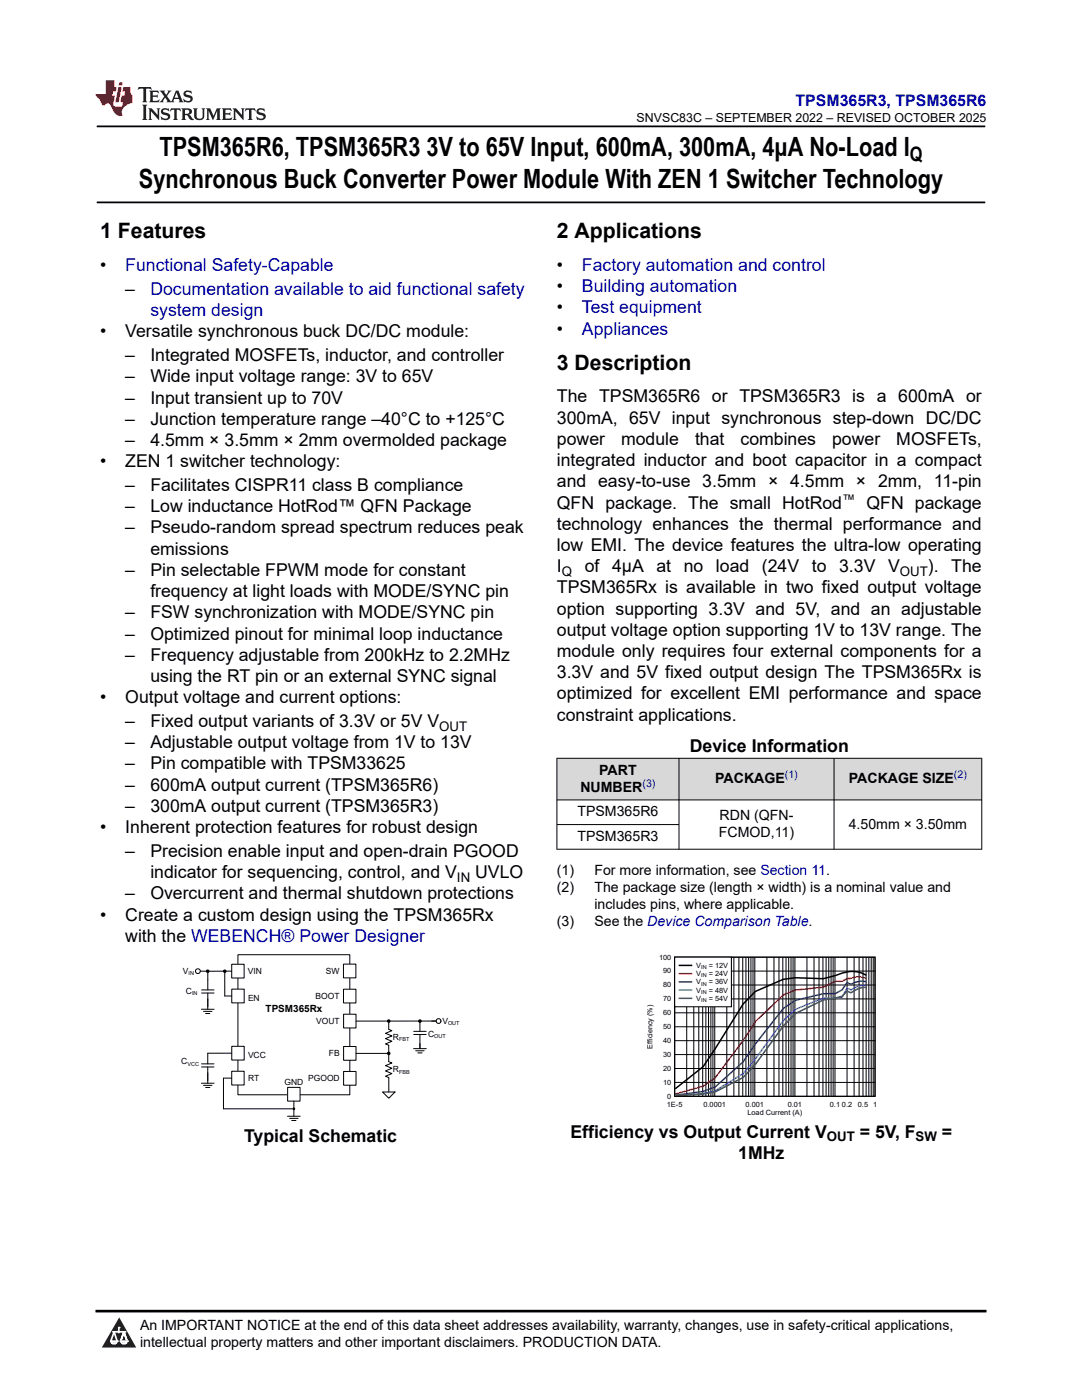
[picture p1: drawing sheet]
<svg xmlns="http://www.w3.org/2000/svg" width="216mm" height="279mm" viewBox="0 0 216 279" stroke-linecap="round" stroke-linejoin="round" font-family="sans-serif">
<defs><g id="words">
<g font-size="5.3">
<text x="31.8" y="31.2">TPSM365R6, TPSM365R3</text>
<text x="85.1" y="31.2">3V to 65V Input, 600mA, 300mA, 4μA No-Load I</text>
<text x="27.7" y="37.5">Synchronous Buck Converter Power Module With ZEN 1 Switcher Technology</text>
</g>
<g font-size="4.2">
<text x="20" y="47.5">1 Features</text>
<text x="111.1" y="47.5">2 Applications</text>
<text x="111.1" y="73.8">3 Description</text>
</g>
<text font-size="4" x="181.6" y="32.2">Q</text>
<g font-size="3.5">
<text x="20" y="54.1">•</text>
<text x="25" y="58.8">–</text>
<text x="111.1" y="54.1">•</text>
<text x="111.1" y="58.3">•</text>
<text x="111.1" y="62.5">•</text>
<text x="20" y="67.3">•</text>
<text x="25" y="67.3">Versatile synchronous buck DC/DC module:</text>
<text x="111.1" y="66.8">•</text>
<text x="25" y="72.1">–</text>
<text x="25" y="76.3">–</text>
<text x="30" y="72.1">Integrated MOSFETs, inductor, and controller</text>
<text x="30" y="76.3">Wide input voltage range: 3V to 65V</text>
<text x="25" y="80.5">–</text>
<text x="30" y="80.5">Input transient up to 70V</text>
<text x="111.1" y="80.3">The TPSM365R6 or TPSM365R3 is a 600mA or</text>
<text x="25" y="84.8">–</text>
<text x="25" y="89">–</text>
<text x="30" y="84.8">Junction temperature range –40°C to +125°C</text>
<text x="30" y="89">4.5mm × 3.5mm × 2mm overmolded package</text>
<text x="111.1" y="88.8">power</text>
<text x="111.1" y="84.6">300mA, 65V input synchronous step-down DC/DC</text>
<text x="123.9" y="88.8">module</text>
<text x="138.7" y="88.8">that</text>
<text x="147.8" y="88.8">combines</text>
<text x="166" y="88.8">power</text>
<text x="178.8" y="88.8">MOSFETs,</text>
<text x="20" y="93.2">•</text>
<text x="25" y="93.2">ZEN 1 switcher technology:</text>
<text x="111.1" y="93">integrated inductor and boot capacitor in a compact</text>
<text x="25" y="98">–</text>
<text x="30" y="98">Facilitates CISPR11 class B compliance</text>
<text x="111.1" y="101.5">QFN package. The small HotRod</text>
<text x="111.1" y="97.3">and easy-to-use 3.5mm × 4.5mm × 2mm, 11-pin</text>
<text x="172.9" y="101.5">QFN package</text>
<text x="25" y="102.2">–</text>
<text x="25" y="106.5">–</text>
<text x="30" y="102.2">Low inductance HotRod™ QFN Package</text>
<text x="30" y="106.5">Pseudo-random spread spectrum reduces peak</text>
<text x="111.1" y="105.7">technology enhances the thermal performance and</text>
<text x="30" y="110.7">emissions</text>
<text x="111.1" y="110">low EMI. The device features the ultra-low operating</text>
<text x="25" y="114.9">–</text>
<text x="30" y="114.9">Pin selectable FPWM mode for constant</text>
<text x="30" y="119.2">frequency at light loads with MODE/SYNC pin</text>
<text x="111.1" y="114.2">I</text>
<text x="111.1" y="118.4">TPSM365Rx is available in two fixed output voltage</text>
<text x="116.7" y="114.2">of 4μA</text>
<text x="131" y="114.2">at</text>
<text x="136.4" y="114.2">no</text>
<text x="142.9" y="114.2">load</text>
<text x="152" y="114.2">(24V</text>
<text x="162" y="114.2">to</text>
<text x="167.4" y="114.2">3.3V</text>
<text x="177.2" y="114.2">V</text>
<text x="185.2" y="114.2">).</text>
<text x="189.8" y="114.2">The</text>
<text x="25" y="123.4">–</text>
<text x="30" y="123.4">FSW synchronization with MODE/SYNC pin</text>
<text x="111.1" y="122.7">option supporting 3.3V and 5V, and an adjustable</text>
<text x="25" y="127.6">–</text>
<text x="25" y="131.9">–</text>
<text x="30" y="127.6">Optimized pinout for minimal loop inductance</text>
<text x="30" y="131.9">Frequency adjustable from 200kHz to 2.2MHz</text>
<text x="111.1" y="131.1">module only requires four external components for a</text>
<text x="111.1" y="126.9">output voltage option supporting 1V to 13V range. The</text>
<text x="30" y="136.1">using the RT pin or an external SYNC signal</text>
<text x="111.1" y="135.4">3.3V and 5V fixed output design The TPSM365Rx is</text>
<text x="20" y="140.3">•</text>
<text x="25" y="140.3">Output voltage and current options:</text>
<text x="111.1" y="143.8">constraint applications.</text>
<text x="111.1" y="139.6">optimized for excellent EMI performance and space</text>
<text x="25" y="145.1">–</text>
<text x="25" y="149.3">–</text>
<text x="30" y="145.1">Fixed output variants of 3.3V or 5V V</text>
<text x="30" y="149.3">Adjustable output voltage from 1V to 13V</text>
<text x="25" y="153.6">–</text>
<text x="30" y="153.6">Pin compatible with TPSM33625</text>
<text x="137.6" y="150.2">Device Information</text>
<text x="25" y="157.8">–</text>
<text x="30" y="157.8">600mA output current (TPSM365R6)</text>
<text x="20" y="166.3">•</text>
<text x="25" y="162">–</text>
<text x="25" y="166.3">Inherent protection features for robust design</text>
<text x="30" y="162">300mA output current (TPSM365R3)</text>
<text x="25" y="171">–</text>
<text x="30" y="171">Precision enable input and open-drain PGOOD</text>
<text x="25" y="179.5">–</text>
<text x="30" y="175.3">indicator for sequencing, control, and V</text>
<text x="30" y="179.5">Overcurrent and thermal shutdown protections</text>
<text x="94.8" y="175.3">UVLO</text>
<text x="20" y="183.7">•</text>
<text x="25" y="183.7">Create a custom design using the TPSM365Rx</text>
<text x="25" y="188">with the WEBENCH® Power Designer</text>
<text x="113.8" y="227.1">Efficiency vs Output Current V</text>
<text x="171.6" y="227.1">= 5V, F</text>
<text x="188" y="227.1">=</text>
<text x="48.7" y="228">Typical Schematic</text>
<text x="147.3" y="231.3">1MHz</text>
</g>
<g font-size="3.5" fill="#00f">
<text x="25" y="54.1">Functional Safety-Capable</text>
<text x="30" y="58.8">Documentation available to aid functional safety</text>
<text x="116.1" y="54.1">Factory automation and control</text>
<text x="116.1" y="58.3">Building automation</text>
<text x="30" y="63.1">system design</text>
<text x="116.1" y="62.5">Test equipment</text>
<text x="116.1" y="66.8">Appliances</text>
</g>
<text font-size="3.2" fill="#00f" x="158.7" y="21.1">TPSM365R3, TPSM365R6</text>
<g font-size="2.8">
<text x="119.6" y="154.6">PART</text>
<text x="115.8" y="158">NUMBER</text>
<text x="142.7" y="156.3">PACKAGE</text>
<text x="169.4" y="156.3">PACKAGE SIZE</text>
<text x="115.2" y="162.9">TPSM365R6</text>
<text x="115.2" y="167.8">TPSM365R3</text>
<text x="143.5" y="167.1">FCMOD,11)</text>
<text x="143.6" y="163.7">RDN (QFN-</text>
<text x="169.4" y="165.4">4.50mm × 3.50mm</text>
<text x="111.1" y="174.6">(1)</text>
<text x="111.1" y="178">(2)</text>
<text x="118.6" y="174.6">For more information, see Section 11.</text>
<text x="118.6" y="178">The package size (length × width) is a nominal value and</text>
<text x="111.1" y="184.8">(3)</text>
<text x="118.6" y="181.4">includes pins, where applicable.</text>
<text x="118.6" y="184.8">See the Device Comparison Table.</text>
<text x="27.9" y="265.5">An IMPORTANT NOTICE at the end of this data sheet addresses availability, warranty, changes, use in safety-critical applications,</text>
<text x="27.9" y="268.9">intellectual property matters and other important disclaimers. PRODUCTION DATA.</text>
</g>
<g font-size="2.6">
<text x="168" y="100.6">™</text>
<text x="112.1" y="114.9">Q</text>
<text x="179.6" y="114.9">OUT</text>
<text x="87.7" y="145.8">OUT</text>
<text x="91.2" y="176">IN</text>
<text x="165" y="227.8">OUT</text>
<text x="182.7" y="227.8">SW</text>
</g>
<text font-size="2.5" x="127" y="24.3">SNVSC83C – SEPTEMBER 2022 – REVISED OCTOBER 2025</text>
<g font-size="2.1" fill="#00f">
<text x="156.6" y="155.4">(1)</text>
<text x="190.3" y="155.4">(2)</text>
<text x="128.2" y="157.1">(3)</text>
</g>
<text font-size="2" x="53" y="202">TPSM365Rx</text>
<g font-size="1.7">
<text x="36.5" y="194.3">V</text>
<text x="49.5" y="194.3">VIN</text>
<text x="65" y="194.3">SW</text>
<text x="37.1" y="198.3">C</text>
<text x="49.5" y="199.7">EN</text>
<text x="63" y="199.3">BOOT</text>
<text x="63.1" y="204.3">VOUT</text>
<text x="78.4" y="207.6">R</text>
<text x="85.4" y="207">C</text>
<text x="88.3" y="204.3">V</text>
<text x="36.2" y="212.4">C</text>
<text x="49.5" y="211.1">VCC</text>
<text x="49.5" y="215.7">RT</text>
<text x="61.5" y="215.7">PGOOD</text>
<text x="65.6" y="210.8">FB</text>
<text x="78.4" y="214">R</text>
<text x="56.8" y="216.5">GND</text>
</g>
<text font-size="1.5" x="130.2" y="209.3" transform="rotate(-90 130.2 209.3)">Efficiency (%)</text>
<g font-size="1.4">
<text x="131.5" y="191.5">100</text>
<text x="132.3" y="197.1">80</text>
<text x="132.3" y="194.3">90</text>
<text x="138.9" y="193.2">V</text>
<text x="138.9" y="194.8">V</text>
<text x="138.9" y="196.5">V</text>
<text x="141.4" y="193.2">=</text>
<text x="141.4" y="196.5">=</text>
<text x="141.4" y="194.8">=</text>
<text x="142.7" y="193.2">12V</text>
<text x="142.7" y="194.8">24V</text>
<text x="142.7" y="196.5">36V</text>
<text x="132.3" y="202.6">60</text>
<text x="132.3" y="199.8">70</text>
<text x="138.9" y="199.8">V</text>
<text x="138.9" y="198.1">V</text>
<text x="141.4" y="198.1">=</text>
<text x="141.4" y="199.8">=</text>
<text x="142.7" y="199.8">54V</text>
<text x="142.7" y="198.1">48V</text>
<text x="132.3" y="208.2">40</text>
<text x="132.3" y="205.4">50</text>
<text x="132.3" y="213.7">20</text>
<text x="132.3" y="210.9">30</text>
<text x="132.3" y="216.5">10</text>
<text x="133.1" y="220.9">1E-5</text>
<text x="133.2" y="219.3">0</text>
<text x="140.4" y="220.9">0.0001</text>
<text x="148.8" y="220.9">0.001</text>
<text x="157.2" y="220.9">0.01</text>
<text x="165.6" y="220.9">0.1</text>
<text x="168" y="220.9">0.2</text>
<text x="171.2" y="220.9">0.5</text>
<text x="174.2" y="220.9">1</text>
<text x="149.1" y="222.6">Load Current (A)</text>
</g>
<g font-size="1.1">
<text x="37.6" y="194.6">IN</text>
<text x="139.9" y="195.1">I</text>
<text x="139.9" y="196.7">I</text>
<text x="139.9" y="193.4">I</text>
<text x="140.2" y="193.4">N</text>
<text x="140.2" y="195.1">N</text>
<text x="140.2" y="196.7">N</text>
<text x="38.3" y="198.6">IN</text>
<text x="139.9" y="198.4">I</text>
<text x="139.9" y="200">I</text>
<text x="140.2" y="200">N</text>
<text x="140.2" y="198.4">N</text>
<text x="79.6" y="207.8">FBT</text>
<text x="86.6" y="207.2">OUT</text>
<text x="89.4" y="204.5">OUT</text>
<text x="37.4" y="212.7">VCC</text>
<text x="79.6" y="214.2">FBB</text>
</g>
</g></defs>
<path d="M19.3 25.2h177.3M19.3 40.4h177.3" fill="none" stroke="#000" stroke-width=".35"/>
<g fill="#d8d8d8">
<path d="M111.1 151.3h84.8v8.3h-84.8z" fill-rule="evenodd"/>
<path d="M111.2 151.4h24.2v8.2h-24.2z" fill-rule="evenodd"/>
<path d="M135.5 151.4h30.9v8.2h-30.9z" fill-rule="evenodd"/>
<path d="M166.5 151.4h29.3v8.2h-29.3z" fill-rule="evenodd"/>
</g>
<path d="M111.1 151.3h84.9M111.1 159.6h84.9M111.1 151.3v18.2M135.5 151.3v18.2M166.4 151.3v18.2M195.9 151.3v18.2M111.1 164.6h24.4M111.1 169.5h84.9M47.5 190.5h22.3v28h-22.3z" fill="none" stroke="#000" stroke-width=".2"/>
<path d="M57.4 217h2.5v2.8h-2.5z" fill-rule="evenodd" fill="#fff"/>
<path d="M57.4 217h2.5v2.8h-2.5zM58.6 219.8v3M57.4 222.8h2.5M57.8 223.2h1.7M58.2 223.6h.9" fill="none" stroke="#000" stroke-width=".2"/>
<path d="M46.2 192.4h2.5v2.8h-2.5z" fill-rule="evenodd" fill="#fff"/>
<path d="M46.2 192.4h2.5v2.8h-2.5zM46.2 193.8h-4.8" fill="none" stroke="#000" stroke-width=".2"/>
<circle cx="39.5" cy="193.8" r=".48" fill="#fff"/>
<g fill="none" stroke="#000" stroke-width=".2">
<path d="M40 193.8h1.4"/>
<circle cx="39.5" cy="193.8" r=".48"/>
</g>
<path d="M68.6 208.9h2.4v2.7h-2.4z" fill-rule="evenodd" fill="#fff"/>
<path d="M68.6 208.9h2.4v2.7h-2.4z" fill="none" stroke="#000" stroke-width=".2"/>
<path d="M68.6 202.4h2.4v2.8h-2.4z" fill-rule="evenodd" fill="#fff"/>
<path d="M68.6 202.4h2.4v2.8h-2.4zM87 203.8h-16" fill="none" stroke="#000" stroke-width=".2"/>
<circle cx="87.5" cy="203.8" r=".48" fill="#fff"/>
<g fill="none" stroke="#000" stroke-width=".2">
<path d="M40.2 198.2h2.5M40.2 197.6h2.5M41.3 193.6h.3v.4h-.3zM41.4 193.8l.1 3.8M41.5 198.2v2.7M41.5 199.3v2.1M40.2 201.4h2.5M40.6 201.8h1.7M41 202.3h.9M71 210.2h6.6M76.3 217.9h2.5l-1.2 1.3zM77.4 203.6h.3v.4h-.3z"/>
<path d="M77.4 210h.3v.4h-.3zM77.6 205.4l.6 .3-1.3 .5 1.3 .5-1.3 .6 1.3 .5-1.3 .5 .7 .3M77.6 215.1v2.8M82.5 209.3h2.6M82.6 206.5h2.4M82.6 205.8h2.4M82.9 209.7h1.7M83.4 210.1h.8M83.6 203.6h.4v.4h-.4zM83.8 203.7v2.1M83.8 206.4v2.9M86.1 203.8h.9"/>
<circle cx="87.5" cy="203.8" r=".48"/>
</g>
<g fill="#000">
<path d="M41.3 193.6h.3v.4h-.3z" fill-rule="evenodd"/>
<path d="M77.4 203.6h.3v.4h-.3z" fill-rule="evenodd"/>
<path d="M77.4 210h.3v.4h-.3z" fill-rule="evenodd"/>
<path d="M83.6 203.6h.4v.4h-.4z" fill-rule="evenodd"/>
</g>
<path d="M68.5 192.4h2.5v2.8h-2.5z" fill-rule="evenodd" fill="#fff"/>
<path d="M68.5 192.4h2.5v2.8h-2.5z" fill="none" stroke="#000" stroke-width=".2"/>
<path d="M46.2 197.4h2.5v2.7h-2.5z" fill-rule="evenodd" fill="#fff"/>
<path d="M44.7 193.6h.3v.4h-.3zM44.8 193.8v5h1.4M46.2 197.4h2.5v2.7h-2.5z" fill="none" stroke="#000" stroke-width=".2"/>
<path d="M44.7 193.6h.3v.4h-.3z" fill-rule="evenodd" fill="#000"/>
<path d="M46.2 208.8h2.5v2.8h-2.5z" fill-rule="evenodd" fill="#fff"/>
<path d="M40.2 216.2h2.5M40.2 212.9h2.5M40.2 212.3h2.5M40.6 216.6h1.7M41 217h.9M41.5 212.9v3.3M46.2 210.2h-4.7v2.1M46.2 208.8h2.5v2.8h-2.5z" fill="none" stroke="#000" stroke-width=".2"/>
<path d="M46.2 213.8h2.5v2.7h-2.5z" fill-rule="evenodd" fill="#fff"/>
<path d="M46.2 215.2h-1.6v6.1h13.8M46.2 213.8h2.5v2.7h-2.5z" fill="none" stroke="#000" stroke-width=".2"/>
<circle cx="58.6" cy="221.3" r=".27" fill="#000"/>
<path d="M68.5 197.4h2.5v2.8h-2.5z" fill-rule="evenodd" fill="#fff"/>
<path d="M68.5 197.4h2.5v2.8h-2.5zM77.6 208.6v3.3l.6 .2-1.3 .6 1.3 .5-1.3 .5 1.3 .6-1.3 .5 .7 .2M77.6 203.8v1.6" fill="none" stroke="#000" stroke-width=".2"/>
<path d="M68.6 213.8h2.4v2.8h-2.4z" fill-rule="evenodd" fill="#fff"/>
<g fill="none" stroke="#000" stroke-width=".2">
<path d="M134.6 199.4h40M134.6 196.6h40M134.6 193.8h40M137 191v27.8M138.4 191v27.8M139.4 191v27.8M140.2 191v27.8M140.8 191v27.8M141.4 191v27.8M141.8 191v27.8M142.3 191v27.8M142.6 191v27.8"/>
<path d="M145 191v27.8M146.4 191v27.8M147.4 191v27.8M148.2 191v27.8M148.8 191v27.8M149.4 191v27.8M149.8 191v27.8M150.3 191v27.8M150.6 191v27.8M153 191v27.8M154.4 191v27.8M155.4 191v27.8"/>
<path d="M156.2 191v27.8M156.8 191v27.8M157.4 191v27.8M157.8 191v27.8M158.2 191v27.8M158.6 191v27.8M161 191v27.8M162.4 191v27.8M163.4 191v27.8M164.2 191v27.8M164.8 191v27.8M165.4 191v27.8"/>
<path d="M165.8 191v27.8M166.2 191v27.8M166.6 191v27.8M169 191v27.8M170.4 191v27.8M171.4 191v27.8M172.2 191v27.8M172.8 191v27.8M173.4 191v27.8M173.8 191v27.8M174.2 191v27.8M68.6 213.8h2.4v2.8h-2.4z"/>
<path d="M134.6 216h40M134.6 213.2h40M134.6 210.5h40M134.6 207.7h40M134.6 204.9h40M134.6 202.1h40"/>
</g>
<path d="M134.6 191h40v27.8h-40z" fill="none" stroke="#000" stroke-width=".21"/>
<path d="M172.8 194.6a5.5 5.5 0 0 0-4.8-.4l-3.7 1.1-5.6-.2-2.4 .3-5.6 2.5-2.4 2.5-5.6 8.9-2.4 3.6-5.6 4.4" fill="none" stroke="#000" stroke-width=".3"/>
<path d="M172.8 195.3l-1.4-.4-2.4 .4-1 .6-1.3-.1-2.4 1.2-5.6 .6-2.4 1-5.6 5.3-2.4 3.8-5.6 7.4-2.4 1.7-5.6 1.5" fill="none" stroke="#f00" stroke-width=".3"/>
<path d="M172.8 195.9h-1.4l-1.6 .5-.8-.3-1 1.4-1.3 .8h-2.4l-5.6 1.3-2.4 1.7-5.6 7.1-2.4 3.5-5.6 5-2.4 .9-5.6 .8" fill="none" stroke="#156" stroke-width=".3"/>
<path d="M172.8 196.7l-1.4 .1-1.6 .8-.8-.4-1 1.9-1.3 .1h-2.4l-5.6 2.2-2.4 2.3-5.6 7.6-2.4 3-5.6 3.4-2.4 .5-5.6 .5" fill="none" stroke="#0bc" stroke-width=".3"/>
<path d="M172.8 197.1l-1.4 .2-1.6 .8-.8-.3-1 1-3.7 .8-5.6 2.7-2.4 2.5-5.6 7.6-2.4 2.6-5.6 2.9-2.4 .4-5.4 .4" fill="none" stroke="#286b49" stroke-width=".3"/>
<path d="M134.6 191h11.3v9.9h-11.3z" fill-rule="evenodd" fill="#fff"/>
<path d="M134.6 191h11.3v9.9h-11.3z" fill="none" stroke="#000" stroke-width=".21"/>
<path d="M135.6 192.7h2.4" fill="none" stroke="#000" stroke-width=".3"/>
<path d="M135.6 194.3h2.4" fill="none" stroke="#f00" stroke-width=".3"/>
<path d="M135.6 196h2.4" fill="none" stroke="#156" stroke-width=".3"/>
<path d="M135.6 197.6h2.4" fill="none" stroke="#0bc" stroke-width=".3"/>
<path d="M135.6 199.2h2.4" fill="none" stroke="#286b49" stroke-width=".3"/>
<path d="M0 0h215.9v23.8h-215.9z" fill-rule="evenodd" fill="#fff"/>
<path d="M27.7 17.4l-.2 .6 .5-.3h.6v.2v2.1l-.2 .4h1l-.2-.4v-2.1v-.2h.5l.5 .3-.1-.6zM29.8 18.1l.2 .4v1.5l-.2 .4h1.9l.1-.6a1.08 1.08 0 0 1-1.3 .2v-.7h.6l.4 .2v-.6l-.4 .2h-.6v-.6l.2-.1a1 1 0 0 1 1 .2l-.1-.5zM31.8 18.1l1 1.1-1 1.2h.9l-.2-.2 .4-.7 .5 .7-.2 .2h1.6l-.2-.2 .1-.4h1l.1 .4-.1 .2h.9l-.2-.3-.8-2h-.5l-1 2.2-.8-1.1 .9-1.1h-.8l.2 .2-.5 .7-.3-.7 .1-.2zM35.2 18.5l.4 1h-.8zM36.8 18.2a.65 .65 0 0 0-.2 .8 .65 .65 0 0 0 .6 .4l.7 .2 .1 .2a.79 .79 0 0 1-.7 .4 .79 .79 0 0 1-.7-.5l.1 .7 .2-.1a.93 .93 0 0 0 1.1 .1 .93 .93 0 0 0 .4-1 1.46 1.46 0 0 0-1.2-.6l-.1-.3a1.09 1.09 0 0 1 1.2 .2l-.2-.6-.1 .1-.6-.2zM28.4 20.9l.2 .4v2.3l-.2 .3h1l-.2-.3v-2.3l.2-.4zM29.6 21.6l.2 .4v1.6l-.2 .3h.8l-.3-.3v-1.4l1.7 1.8v-2l.2-.4h-.8l.2 .2 .1 1.1-1.2-1.3zM32.3 21.8a.65 .65 0 0 0-.2 .7 .65 .65 0 0 0 .7 .4l.6 .2 .1 .2a.79 .79 0 0 1-.7 .4 .79 .79 0 0 1-.7-.5l.1 .7 .2-.1a.93 .93 0 0 0 1.1 .1 .93 .93 0 0 0 .4-.9 1.46 1.46 0 0 0-1.2-.6l-.1-.4a1.09 1.09 0 0 1 1.2 .2l-.2-.6-.1 .1-.6-.1zM34.1 21.6l-.1 .7a.63 .63 0 0 1 .7-.4l.1 1.7-.3 .3h1l-.2-.3v-1.7a.66 .66 0 0 1 .8 .4l-.1-.7zM36.2 21.6l.2 .4v1.6l-.2 .3h.9l-.2-.2v-.7h.5l.1 .2a.79 .79 0 0 0 1.2 .6l-1-.9a.61 .61 0 0 0 .6-.6 .61 .61 0 0 0-.5-.6zM36.9 21.9h.2a.47 .47 0 0 1 .5 .1 .47 .47 0 0 1 .1 .5l-.2 .2h-.6zM38.5 21.6l.2 .2a2.27 2.27 0 0 0 .4 2 1.04 1.04 0 0 0 1.7-.7v-1.3l.2-.2h-.8l.2 .4v1.1a.6 .6 0 0 1-.6 .6 .6 .6 0 0 1-.6-.6v-1.1l.3-.4zM41.1 21.6l.2 .4v1.6l-.2 .3h.7l-.2-.3v-1.5l.9 1.9 .8-1.9v1.5l-.2 .3h1l-.3-.3v-1.6l.3-.4h-.8l-.7 1.5-.7-1.5zM44.3 21.6l.2 .4v1.6l-.2 .3h1.9l.1-.5a1.09 1.09 0 0 1-1.3 .1v-.6h.6l.4 .1v-.6l-.4 .2h-.6v-.6l.2-.1a1.01 1.01 0 0 1 1 .3l-.1-.6zM46.4 21.6l.3 .4v1.6l-.3 .3h.8l-.2-.3v-1.4l1.6 1.8v-2l.2-.4h-.7l.2 .2v1.1l-1.2-1.3zM49 21.6l-.1 .7a.63 .63 0 0 1 .8-.4v1.7l-.3 .3h1l-.2-.3v-1.7a.66 .66 0 0 1 .8 .4l-.1-.7zM51.4 21.8a.65 .65 0 0 0-.2 .7 .65 .65 0 0 0 .6 .4l.6 .2 .2 .2a.79 .79 0 0 1-.8 .4 .79 .79 0 0 1-.6-.5l.1 .7 .2-.1a.93 .93 0 0 0 1 .1 .93 .93 0 0 0 .5-.9 1.46 1.46 0 0 0-1.3-.6l-.1-.4a1.09 1.09 0 0 1 1.3 .2l-.2-.6-.2 .1-.5-.1z" fill="#231f20"/>
<path d="M21.1 16v2.8h-2.1l.1 .3 .9 1a.95 .95 0 0 0 .9 .9 .59 .59 0 0 1 .6-.4 .59 .59 0 0 1 .5 .4l.4 .8a1.59 1.59 0 0 0 2.1 1.3 1.61 1.61 0 0 1 1-2.2l1-.4-.1-1.5a1.59 1.59 0 0 1-.4-1.6h-1.4l-.2 .9h.5l-.1 .8h-.5l-.2 1v.2l.4 .1-.2 .9h-.6a.73 .73 0 0 1-1.1-.7l.3-1.5h-.5l.2-.8h.5l.2-.9h-.5v-1.4zM23.6 17.4l-.6 3h.7l.6-3zM23.8 16.4l-.1 .7h.7l.1-.7z" fill="#ed1c24"/>
<path d="M0 261.4h215.9v18h-215.9z" fill-rule="evenodd" fill="#fff"/>
<path d="M23.8 262.9l3.4 6h-6.9z" fill="#231f20"/>
<path d="M22.1 267.7h1.3l-.4 .5h-.3a.55 .55 0 0 1-.6-.5z" fill-rule="evenodd" fill="#fff"/>
<path d="M22.1 267.7h1.3l-.4 .5h-.3a.55 .55 0 0 1-.6-.5z" fill="none" stroke="#231f20" stroke-width=".34"/>
<path d="M22.1 267.7h1.3l-.4 .5h-.5zM23.7 265.9h.1M23.7 264.9v1z" fill="none" stroke="#fff" stroke-width=".34"/>
<circle cx="23.7" cy="264.9" r=".17" fill="#fff"/>
<path d="M22.6 265.8h.1M22.6 265.8h2.3z" fill="none" stroke="#fff" stroke-width=".34"/>
<circle cx="24.9" cy="265.8" r=".17" fill="#fff"/>
<path d="M24 267.7h.1" fill="none" stroke="#fff" stroke-width=".34"/>
<path d="M24.7 265.8l-.7 1.9z" fill="#fff"/>
<path d="M24.7 265.8l-.7 1.9z" fill="none" stroke="#fff" stroke-width=".34"/>
<path d="M24.7 265.8l.7 1.9z" fill="#fff"/>
<path d="M24.7 265.8l.7 1.9zM25.3 267.7h.1" fill="none" stroke="#fff" stroke-width=".34"/>
<circle cx="22.1" cy="267.7" r=".17" fill="#fff"/>
<path d="M22.8 265.8l-.7 1.9zM22.8 265.8l.6 1.9z" fill="none" stroke="#fff" stroke-width=".34"/>
<circle cx="23.4" cy="267.7" r=".17" fill="#fff"/>
<path d="M24.1 267.7h1.3a.65 .65 0 0 1-.6 .5 .65 .65 0 0 1-.7-.5z" fill-rule="evenodd" fill="#fff"/>
<path d="M24.1 267.7h1.3a.65 .65 0 0 1-.6 .5 .65 .65 0 0 1-.7-.5z" fill="none" stroke="#231f20" stroke-width=".34"/>
<path d="M24 267.7h.1M24.1 267.7h1.3l-.4 .5h-.5z" fill="none" stroke="#fff" stroke-width=".34"/>
<circle cx="25.4" cy="267.7" r=".17" fill="#fff"/>
<path d="M19 261.7h177.8" fill="none" stroke="#000" stroke-width=".53"/>
<use href="#words"/>
</svg>
